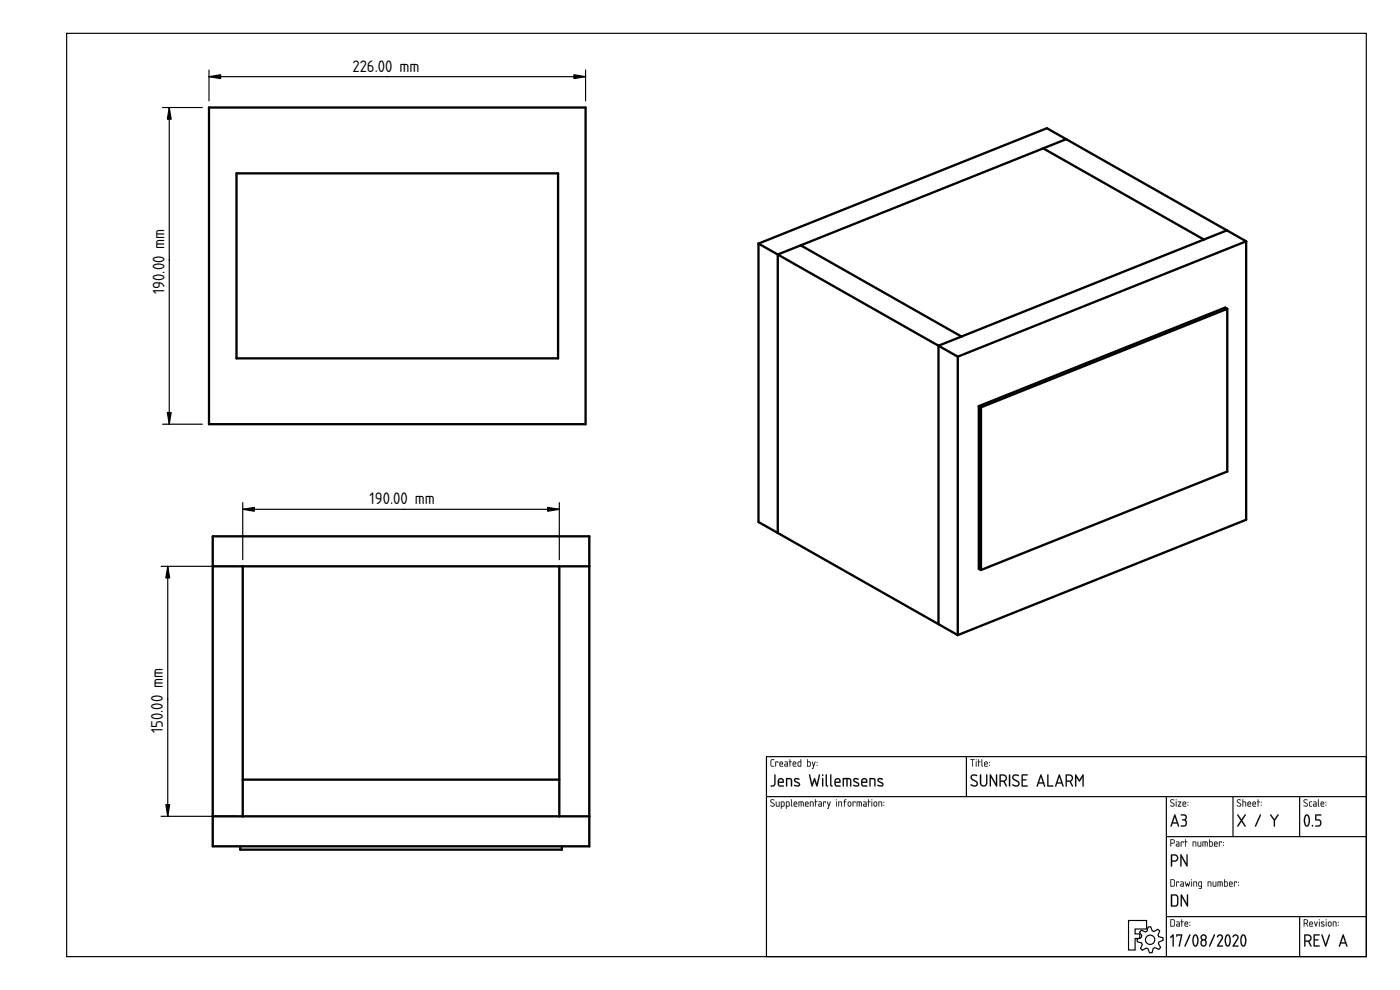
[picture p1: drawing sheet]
<svg xmlns="http://www.w3.org/2000/svg" width="420mm" height="297mm" viewBox="0 0 420 297" stroke-linecap="round" stroke-linejoin="round" font-family="sans-serif">
<defs><g id="words">
<g font-size="4.7">
<text x="105.8" y="21.6">226.00 mm</text>
<text x="49.3" y="88.3" transform="rotate(-90 49.3 88.3)">190.00 mm</text>
<text x="110.9" y="151.4">190.00 mm</text>
<text x="48.9" y="220" transform="rotate(-90 48.9 220)">150.00 mm</text>
</g>
</g></defs>
<g fill="none" stroke="#000" stroke-width=".35">
<path d="M20 10h390v277h-390zM230 227h180v60h-180zM230 239h180M290 227v12M350 239v48M370 239v12M390 239v12M350 251h60M338.7 276.2h5.4v2.5h-3.4v1.5h1.4v1.4h-1.4v3.4h-2zM342.5 279.1l1.2 .5 .5-.2 .4-1.3h.7l.5 1.2 .5 .2 1.2-.7 .5 .5-.5 1.2 .2 .5 1.3 .4 .1 .7-1.3 .5-.1 .5 .6 1.2-.5 .6-1.2-.6-.5 .2-.3 1.3-.8 .1-.5-1.3-.5-.1-1.1 .6-.6-.5 .5-1.2-.2-.5-1.3-.3v-.8l1.2-.5 .2-.5-.7-1.1zM350 275h60M390 275v12"/>
<circle cx="345.2" cy="282" r="1.4"/>
</g>
<g fill="#000">
<path d="M231.4 228l.9-.2-.8 .4v1.3l.1 .3h.6l.1 .2h-.7l-.3-.3zM232.7 228.5l.9 .1-.1 .3-.1-.2h-.5l-.1 1.3zM234.2 228.8l-.1 .3h.7l-.2-.4zM234.1 228.6a.55 .55 0 0 1 .7 0 .55 .55 0 0 1 .1 .7h-.8l.1 .5 .8 .1-.7 .1a.91 .91 0 0 1-.2-1.4zM235.6 229.4l.1 .4h.5v-.5zM235.5 228.5h.7l.3 .4-.1 1.1h-.6a.44 .44 0 0 1-.4-.4 .44 .44 0 0 1 .4-.5h.4v-.3zM237 227.8l.2 .1v.6l.4 .1-.4 .1-.1 1.3-.1-1.3-.3-.1 .3-.1zM238.2 228.8l-.1 .3h.7l-.2-.4zM238.1 228.6a.55 .55 0 0 1 .7 0 .55 .55 0 0 1 .1 .7h-.8l.1 .5 .8 .1-.7 .1a.91 .91 0 0 1-.2-1.4zM239.7 228.7l-.1 .1a.63 .63 0 0 0 0 .7 .63 .63 0 0 0 .7 .3v-1.1zM239.5 228.6l.8-.1v-.6l.1-.1v2.2h-.8l-.2-.2zM242.4 228.7v1.1h.6l.1-1zM242.2 227.8l.2 .1v.6h.7l.2 .3v.8l-.3 .4-.8-.1zM243.7 228.5l.5 1.1 .3-1h.2l-.7 2.1-.4-.1 .5-.7zM245.1 229.5l.2 .2zM245.1 228.6l.2 .3z"/>
<path d="M231.4 227.9l.9-.1v.2l-.8 .2v1.3l.1 .2 .7 .1v.2h-.7l-.3-.3zM231.4 228l-.1 1.7 .3 .3h.7l-.7-.2-.2-.3 .1-1.3 .8-.4zM232.7 228.5l.9 .1-.1 .3-.1-.2h-.5l-.1 1.3zM232.7 228.5l.1 1.5 .1-1.3h.5l.1 .2 .1-.3zM234.2 228.8l-.1 .3h.7l-.2-.4zM234.2 228.8a.36 .36 0 0 1 .4-.1 .36 .36 0 0 1 .2 .5h-.7zM234.1 228.6a.56 .56 0 0 1 .8 0 .56 .56 0 0 1 0 .8l-.8-.1 .1 .4 .8 .2-.7 .1a.92 .92 0 0 1-.2-1.4zM234.1 228.6l-.2 .4 .1 .9 1 .1-.8-.2-.1-.3v-.2h.9l-.1-.6-.4-.2zM235.6 229.4l.1 .4h.5v-.5zM235.6 229.4l.7-.1v.5h-.7zM235.5 228.5h.7l.3 .4-.1 1.1h-.6a.46 .46 0 0 1-.5-.4 .46 .46 0 0 1 .5-.5h.4v-.3l-.7-.1zM235.5 228.5l.7 .3 .1 .4h-.5a.43 .43 0 0 0-.4 .4 .43 .43 0 0 0 .4 .4h.6v-1.1l-.2-.4zM237 227.8l.2 .1v.6l.4 .1-.4 .1-.1 1.3-.1-1.3-.3-.1 .3-.1zM237 227.8v.7l-.2 .1 .2 .1 .1 1.3 .1-1.3 .4-.1-.4-.1zM238.2 228.8l-.1 .3h.7l-.2-.4zM238.2 228.8a.36 .36 0 0 1 .4-.1 .36 .36 0 0 1 .2 .5h-.7zM238.1 228.6a.56 .56 0 0 1 .7 0 .56 .56 0 0 1 .1 .8l-.8-.1 .1 .4 .8 .2-.7 .1a.92 .92 0 0 1-.2-1.4zM238.1 228.6l-.2 .4 .1 .9 .9 .1-.7-.2-.1-.3v-.2h.8l-.1-.6-.4-.2zM239.7 228.7l-.1 .1a.61 .61 0 0 0 0 .7 .61 .61 0 0 0 .7 .3v-1.1zM239.7 228.7h.6v1.1h-.4a.65 .65 0 0 1-.2-1.1zM239.5 228.6l.8-.1-.1-.6 .2-.1v2.2l-.9-.1zM239.5 228.6l-.1 1.1 .3 .3h.7v-2.2l-.1 .7zM242.4 228.7v1.1l.6-.1a.7 .7 0 0 0-.1-1zM242.4 228.7h.5a.73 .73 0 0 1 .2 1l-.7 .1zM242.2 227.8l.2 .1v.6h.7l.2 .2v1.1l-.3 .2-.8-.1zM242.2 227.8v2.1l.8 .1 .3-.4v-.8l-.2-.3h-.7zM243.7 228.5l.2 .1 .3 1 .3-1h.3l-.8 2.1-.4-.1 .3-.1 .2-.6zM243.7 228.5l.4 1.4-.2 .6-.2 .1 .3 .1 .7-2.1h-.2l-.3 1zM245.1 229.5h.2v.3l-.2-.1zM245.1 229.5l.2 .2zM245.1 228.6h.2v.3h-.2zM245.1 228.6l.2 .2z"/>
<path d="M232.4 232.4l.4 .1v2.6a.92 .92 0 0 1-.6 .9 .92 .92 0 0 1-1-.2l1.1-.5zM232.4 232.4v2.9l-.3 .3-.8 .2a.89 .89 0 0 0 1.4-.7v-2.6zM233.9 234l-.1 .6h1.1l-.3-.7zM233.9 234a.59 .59 0 0 1 .7-.2 .59 .59 0 0 1 .3 .8h-1.1zM233.7 233.6a.94 .94 0 0 1 1.3 .1 .94 .94 0 0 1 .1 1.2h-1.3l.2 .7h1l.3 .2-.3 .3h-.9a.92 .92 0 0 1-.7-1.3v-.7zM233.7 233.7l-.3 .6 .2 1.5 .5 .2h1.1v-.3l-1.3-.1-.2-.4v-.3l1.5-.1-.2-1.1-.7-.2zM235.9 233.5l1.3-.1 .5 .7v1.7l-.2 .2-.2-.2v-1.8l-1.1-.2 .1 2-.2 .2a3.7 3.7 0 0 1-.2-2.5zM235.9 233.5v2.4l.3-.1v-2h.8l.4 .2 .1 2 .2-.9a1.11 1.11 0 0 0-.7-1.6zM238.4 233.6a1.2 1.2 0 0 1 1.6 .2l-.3 .2a.55 .55 0 0 0-.6-.2 .55 .55 0 0 0-.4 .4l1 .6a.68 .68 0 0 1 .4 .8 .68 .68 0 0 1-.9 .4l-.9-.3 .1-.2 1.2 .1 .1-.2-1.3-.9-.1-.4zM238.5 233.6l-.2 .5 .2 .4 1.3 .9a1.28 1.28 0 0 1-1.5 .1l.1 .3 1.4 .1a.61 .61 0 0 0 .3-.6 .61 .61 0 0 0-.4-.5l-1-.5a.53 .53 0 0 1 .3-.6 .53 .53 0 0 1 .6 .2h.3l-.1-.3-.9-.1zM242.8 232.4l.4 .1 .5 2.7 .8-1.8 .7 1.8 .5-2.7 .4-.1-.8 3.6-.3-.1-.6-1.7-.5 1.7-.3 .1zM242.8 232.4l.7 3.5h.4l.5-1.8 .6 1.8 .3 .1 .7-3.6-.2 .1-.6 2.8-.7-1.8-.8 1.8-.6-2.8zM246.7 233.5l.4 .1v2.2l-.2 .2-.2-.2zM246.8 233.5l.1 2.5 .1-2.4zM246.7 232.6a.26 .26 0 0 1 .5 0 .26 .26 0 0 1-.5 0zM246.8 232.4v.4h.2v-.4zM247.8 232.4l.4 .1v2.9l.3 .3a.39 .39 0 0 1-.5 .3 .39 .39 0 0 1-.2-.5zM247.9 232.4l-.1 3.1 .2 .4 .3 .1 .2-.2-.4-.4v-2.9zM249.2 232.4l.3 .1v2.9l.3 .3a.39 .39 0 0 1-.5 .3 .39 .39 0 0 1-.2-.5zM249.2 232.4v3.1l.1 .4 .4 .1 .1-.2-.3-.4v-2.9zM250.9 234l-.1 .6h1.1l-.2-.7zM250.9 234a.59 .59 0 0 1 .8-.2 .59 .59 0 0 1 .2 .8h-1.1zM250.7 233.6a.94 .94 0 0 1 1.3 .1 .94 .94 0 0 1 .1 1.2h-1.3l.2 .7h1.1l.2 .2-.2 .3h-.9a.92 .92 0 0 1-.8-1.3v-.7zM250.8 233.7l-.3 .6 .1 1.5 .6 .2h1v-.3l-1.3-.1-.1-.4v-.3l1.4-.1-.2-1.1-.6-.2zM253 233.4h1.7l.6 .2a3 3 0 0 1 .2 2.4l-.4-.2-.1-1.9-.6-.1v2l-.2 .2-.2-.2v-2h-.7v2l-.4 .2zM253 233.5v2.5l.2-.2v-2h.8v2l.2 .2 .2-2.2 .6 .1 .1 1.9 .3 .1a3 3 0 0 0-.2-2.3zM256.2 233.6a1.2 1.2 0 0 1 1.5 .2l-.2 .2a.55 .55 0 0 0-.6-.2 .55 .55 0 0 0-.4 .4l1 .6a.68 .68 0 0 1 .4 .8 .68 .68 0 0 1-.9 .4l-1-.3 .2-.2 1.2 .1 .1-.2-1.3-.9-.2-.4zM256.2 233.6l-.1 .5 .1 .4 1.4 .9a1.28 1.28 0 0 1-1.5 .1l.1 .3 1.4 .1a.61 .61 0 0 0 .3-.6 .61 .61 0 0 0-.4-.5l-1.1-.5a.53 .53 0 0 1 .4-.6 .53 .53 0 0 1 .6 .2h.2v-.3l-.9-.1zM258.9 234l-.1 .6h1.1l-.2-.7zM258.9 234a.59 .59 0 0 1 .8-.2 .59 .59 0 0 1 .2 .8h-1.1zM258.8 233.6a.94 .94 0 0 1 1.2 .1 .94 .94 0 0 1 .1 1.2h-1.3l.2 .7h1.1l.2 .2-.2 .3h-.9a.92 .92 0 0 1-.8-1.3l.1-.7zM258.8 233.7l-.3 .6 .2 1.5 .5 .2h1v-.3l-1.2-.1-.2-.4v-.3l1.4-.1-.1-1.1-.7-.2zM261 233.5l1.2-.1 .6 .7v1.7l-.2 .2-.2-.2v-1.8l-1.1-.2v2l-.2 .2a3.7 3.7 0 0 1-.1-2.5zM261 233.5v2.4l.2-.1v-2h.9l.3 .2 .2 2 .1-.9a1.11 1.11 0 0 0-.7-1.6zM263.5 233.6a1.2 1.2 0 0 1 1.5 .2l-.3 .2a.55 .55 0 0 0-.5-.2 .55 .55 0 0 0-.5 .4l1.1 .6a.68 .68 0 0 1 .3 .8 .68 .68 0 0 1-.8 .4l-1-.3 .2-.2 1.2 .1 .1-.2-1.3-.9-.2-.4zM263.5 233.6l-.2 .5 .2 .4 1.3 .9a1.28 1.28 0 0 1-1.4 .1l.1 .3 1.4 .1a.61 .61 0 0 0 .2-.6 .61 .61 0 0 0-.4-.5l-1-.5a.53 .53 0 0 1 .4-.6 .53 .53 0 0 1 .6 .2h.2v-.3l-.9-.1z"/>
<path d="M232.4 232.4l.3 .1v2.6a.91 .91 0 0 1-.5 .8 .91 .91 0 0 1-.9-.1l1-.5zM233.9 234l-.1 .6h1.1a.58 .58 0 0 0-.3-.7 .58 .58 0 0 0-.7 .1zM233.7 233.7a.92 .92 0 0 1 1.3 0 .92 .92 0 0 1 .1 1.2h-1.3l.1 .7 1.4 .2-1.2 .2a.89 .89 0 0 1-.7-1.2v-.7zM235.9 233.5a1.44 1.44 0 0 1 1.8 .5v1.8l-.2 .2-.1-.2-.1-1.8-.3-.2h-.8v2l-.1 .2-.2-.2zM238.5 233.6a.97 .97 0 0 1 1.4 .3l-.1 .1a.82 .82 0 0 0-1.2 .1l1.1 .7a.71 .71 0 0 1 .3 1 .71 .71 0 0 1-1 .2l-.7-.2 .2-.3a.65 .65 0 0 0 .7 .2 .65 .65 0 0 0 .5-.5l-1.2-.7-.2-.4zM242.8 232.4l.3 .1 .6 2.7 .8-1.8 .7 1.8 .6-2.7 .3-.1-.8 3.6-.3-.1-.6-1.7-.5 1.7-.3 .1zM246.8 233.5l.3 .1v2.2l-.2 .2-.2-.2zM246.7 232.6a.25 .25 0 0 1 .5 0 .25 .25 0 0 1-.5 0zM247.9 232.4l.3 .1v2.9l.3 .3a.37 .37 0 0 1-.5 .3 .37 .37 0 0 1-.2-.5zM249.2 232.4l.3 .1v2.9l.3 .3a.37 .37 0 0 1-.5 .3 .37 .37 0 0 1-.2-.5zM250.9 234l-.1 .6h1.1a.58 .58 0 0 0-.3-.7 .58 .58 0 0 0-.7 .1zM250.7 233.7a.92 .92 0 0 1 1.3 0 .92 .92 0 0 1 .1 1.2h-1.3l.2 .7 1.3 .2-1.1 .2a.89 .89 0 0 1-.8-1.2l.1-.7zM253 233.5l.1-.1a2.46 2.46 0 0 1 2.3 .4v2.2l-.3-.2-.1-1.9-.6-.1v2l-.2 .2-.2-.2v-2h-.7v2l-.2 .2-.2-.2zM256.2 233.6a.97 .97 0 0 1 1.5 .3l-.2 .1a.82 .82 0 0 0-1.1 .1l1.1 .7a.71 .71 0 0 1 .2 1 .71 .71 0 0 1-1 .2l-.6-.2 .2-.3a.65 .65 0 0 0 .7 .2 .65 .65 0 0 0 .5-.5l-1.3-.7-.2-.4zM258.9 234l-.1 .6h1.1a.58 .58 0 0 0-.2-.7 .58 .58 0 0 0-.8 .1zM258.8 233.7a.92 .92 0 0 1 1.2 0 .92 .92 0 0 1 .1 1.2h-1.3l.2 .7 1.3 .2-1.1 .2a.89 .89 0 0 1-.8-1.2l.1-.7zM261 233.5a1.44 1.44 0 0 1 1.7 .5l.1 1.8-.2 .2-.2-.2v-1.8l-.3-.2h-.8v2l-.2 .2-.2-.2zM263.5 233.6a.97 .97 0 0 1 1.4 .3l-.1 .1a.82 .82 0 0 0-1.1 .1l1.1 .7a.71 .71 0 0 1 .2 1 .71 .71 0 0 1-1 .2l-.6-.2 .2-.3a.65 .65 0 0 0 .7 .2 .65 .65 0 0 0 .4-.5l-1.2-.7-.2-.4z"/>
<path d="M291.2 227.8l1.3 .1-.6 .1-.1 2-.1-2h-.5zM291.2 227.8l.5 .2 .1 2 .1-2 .6-.1zM292.9 228.5l.2 .1-.1 1.4zM292.9 228.5l.1 1.5 .1-1.4zM292.8 228a.2 .2 0 0 1 .4 0 .2 .2 0 0 1-.4 0zM292.9 227.8l.1 .3zM293.6 227.8l.2 .1v.6l.5 .1-.5 .1-.1 1.3-.1-1.3-.2-.1 .2-.1zM293.6 227.8v.7l-.2 .1 .2 .1 .1 1.3 .1-1.3 .5-.1-.5-.1zM294.6 227.8l.2 .1 .1 2.1-.4-.3zM294.6 227.8v1.9l.3 .3zM295.6 228.8v.3h.6l-.2-.4zM295.6 228.8a.36 .36 0 0 1 .5-.1 .36 .36 0 0 1 .1 .5h-.7zM295.5 228.6a.56 .56 0 0 1 .8 0 .56 .56 0 0 1 0 .8l-.8-.1 .1 .4 .9 .2-.7 .1a.92 .92 0 0 1-.3-1.4zM295.5 228.6l-.2 .4 .2 .9 .9 .1-.8-.2-.1-.3v-.2h.9l-.1-.6-.4-.2zM296.9 229.5h.2v.3l-.2-.1zM296.9 229.5l.1 .2zM296.9 228.6h.2v.3h-.2zM296.9 228.6l.1 .2z"/>
<path d="M291.2 227.8l1.3 .1-.6 .1-.1 2-.1-2h-.5zM292.9 228.5l.2 .1-.1 1.4zM292.9 228a.14 .14 0 0 1 .2 0 .14 .14 0 0 1-.2 0zM293.6 227.8l.2 .1v.6l.5 .1-.5 .1-.1 1.3-.1-1.3-.2-.1 .2-.1zM294.6 227.8l.2 .1 .1 2.1-.3-.3zM295.6 228.8v.3h.6l-.2-.4zM295.5 228.6a.55 .55 0 0 1 .8 0 .55 .55 0 0 1 0 .7h-.8l.2 .5 .7 .1-.6 .1a.91 .91 0 0 1-.3-1.4zM296.9 229.5l.1 .2zM296.9 228.6l.1 .3z"/>
<path d="M291.5 232.6a1.42 1.42 0 0 1 1.8 .1l-.3 .2a.71 .71 0 0 0-.9-.2 .71 .71 0 0 0-.3 .9l1.1 .6a.93 .93 0 0 1 .3 1.6 1.25 1.25 0 0 1-1.9-.5l1.4 .3 .4-.5-.2-.4-1.5-.9-.1-.5zM291.6 232.6a.91 .91 0 0 0 .2 1.5l1 .5a.64 .64 0 0 1 .2 .9 .64 .64 0 0 1-1 .1l-.5-.3-.1 .4a1.09 1.09 0 0 0 1.4 .3 1.09 1.09 0 0 0 .5-1.4l-1.5-.9-.2-.4 .4-.6 1.1 .1 .1-.2-1-.2zM294.1 232.4l.4 .1v2.4l.2 .6a.75 .75 0 0 0 1.2-.4v-2.6l.2-.2 .2 .2v2.4l-.3 .8a1.11 1.11 0 0 1-1.2 .3 1.11 1.11 0 0 1-.7-1.1zM294.2 232.4l-.1 2.5 .4 .8a1.11 1.11 0 0 0 1.2 .2 1.11 1.11 0 0 0 .6-1l-.2-2.5-.2 2.7-.2 .3a.75 .75 0 0 1-.8 .2 .75 .75 0 0 1-.5-.7v-2.4zM297.1 232.4h.3l1.5 2.8v-2.7l.3-.1v3.6l-.3-.1-1.5-2.7v2.6l-.3 .2zM297.1 232.4v3.5l.3-.1v-2.7l1.5 2.8h.3v-3.5l-.3 .1v2.7l-1.5-2.8zM300.3 232.7v1.5l1.3-.2a.74 .74 0 0 0 .2-.8 .74 .74 0 0 0-.7-.5zM300.3 232.7h1l.3 .2a.8 .8 0 0 1 .1 1.1 .8 .8 0 0 1-1 .2h-.4zM300 232.4l.2-.1a1.67 1.67 0 0 1 1.9 .6 1.12 1.12 0 0 1-.6 1.6l.7 1.5-.4-.1-.6-1.3h-.9l.1 1.2-.4 .2zM300 232.4l.1 3.6 .2-1.5h.9l.7 1.4 .2 .1-.6-1.6 .6-.4 .1-.6-.3-.6a1.71 1.71 0 0 0-1.9-.4zM302.8 232.4l.4 .2v3.2l-.2 .3-.2-.3zM302.9 232.4l-.1 3.4 .2 .2 .1-.2v-3.2zM304 232.6a1.42 1.42 0 0 1 1.8 .1l-.3 .2a.71 .71 0 0 0-.9-.2 .71 .71 0 0 0-.3 .9l1.1 .6a.93 .93 0 0 1 .3 1.6 1.25 1.25 0 0 1-1.9-.5l1.4 .3 .4-.5-.2-.4-1.5-.9-.1-.5zM304.1 232.6a.91 .91 0 0 0 .2 1.5l1 .5a.64 .64 0 0 1 .2 .9 .64 .64 0 0 1-1 .1l-.5-.3-.1 .4a1.09 1.09 0 0 0 1.4 .3 1.09 1.09 0 0 0 .5-1.4l-1.5-.9-.2-.4 .4-.6 1.1 .1 .1-.2-1-.2zM306.6 232.4h1.8l-.2 .3h-1.3v1.1h1l.2 .2-.2 .2h-1v1.5l1.3-.1 .2 .4h-1.8zM306.7 232.4v3.6h1.7l-.2-.3h-1.3v-1.6l1.1-.1-1.1-.2v-1.1h1.3l.2-.3zM312.3 232.4l.3 .1 1.1 3.2-.2 .4-.4-1h-1.4l-.3 .9-.3-.1zM312.3 232.4l-1.2 3.5h.4l.2-.8h1.4l.4 .9 .1-.2-1.1-3.3zM312.4 233.1l-.6 1.6h1.2zM312.4 233l.6 1.8h-1.2zM314.3 232.4l.4 .1-.1 3.2 1.3-.1 .2 .4h-1.8zM314.3 232.4v3.6h1.8l-.2-.3h-1.3v-3.2zM317.8 232.4l.3 .1 1.1 3.2-.2 .4-.4-1h-1.4l-.3 .9-.3-.1zM317.8 232.4l-1.2 3.5h.4l.2-.8h1.4l.4 .9 .2-.2-1.1-3.3zM317.9 233.1l-.5 1.6h1.1zM317.9 233l.6 1.8h-1.2zM320.2 232.7v1.5l1.3-.2a.74 .74 0 0 0 .1-.8 .74 .74 0 0 0-.6-.5zM320.2 232.7h1l.3 .2a.8 .8 0 0 1 0 1.1 .8 .8 0 0 1-1 .2h-.3zM319.8 232.4l.2-.1a1.67 1.67 0 0 1 1.9 .6 1.12 1.12 0 0 1-.5 1.6l.6 1.5-.3-.1-.7-1.3h-.8v1.2l-.4 .2zM319.9 232.4l.1 3.6 .1-1.5h.9l.7 1.4 .3 .1-.7-1.6 .6-.4 .1-.6-.2-.6a1.71 1.71 0 0 0-1.9-.4zM322.7 232.4h.3l.9 1.6 1-1.6h.3v3.6l-.4-.2v-2.6l-.9 1.4-.9-1.4v2.6l-.3 .2zM322.7 232.4v3.6l.3-.2v-2.7l.9 1.4 1-1.4v2.7l.3 .1v-3.5h-.3l-1 1.7-.9-1.7z"/>
<path d="M291.5 232.6a1.41 1.41 0 0 1 1.8 .1l-.3 .2a.73 .73 0 0 0-.9-.2 .73 .73 0 0 0-.3 .9l1.1 .6a1.02 1.02 0 0 1 .3 1.6 1.02 1.02 0 0 1-1.5 0l-.4-.2 .2-.3a.88 .88 0 0 0 .9 .4 .88 .88 0 0 0 .7-.8l-1.7-1.2-.1-.4zM294.1 232.4l.4 .1v2.4a.75 .75 0 0 0 .7 .8 .75 .75 0 0 0 .7-.8v-2.4l.2-.2 .2 .2v2.4a1.11 1.11 0 0 1-1.1 1.1 1.11 1.11 0 0 1-1.1-1.1zM297.1 232.4h.3l1.5 2.8v-2.7l.3-.1v3.6l-.3-.1-1.5-2.7v2.6l-.3 .2zM300.3 232.7v1.5a.96 .96 0 0 0 1.1-.1 .96 .96 0 0 0 .3-1l-.4-.4zM300 232.4h.2a1.71 1.71 0 0 1 1.7 .4 1.12 1.12 0 0 1-.4 1.7l.6 1.5-.3-.1-.6-1.3h-.9v1.2l-.3 .2zM302.8 232.4l.4 .2v3.2l-.2 .2-.2-.2zM304 232.6a1.41 1.41 0 0 1 1.8 .1l-.3 .2a.73 .73 0 0 0-.9-.2 .73 .73 0 0 0-.3 .9l1.1 .6a1.02 1.02 0 0 1 .3 1.6 1.02 1.02 0 0 1-1.5 0l-.4-.2 .2-.3a.88 .88 0 0 0 .9 .4 .88 .88 0 0 0 .7-.8l-1.7-1.2-.1-.4zM306.6 232.4h1.8l-.2 .3h-1.3v1.1l1.2 .2-1.2 .2v1.5h1.3l.2 .3h-1.8zM312.3 232.4l.3 .1 1.1 3.3-.2 .2-.4-.9h-1.4l-.3 .9-.3-.1zM312.4 233.1l-.6 1.6h1.2zM314.3 232.4l.3 .1v3.2h1.3l.2 .3h-1.8zM317.8 232.4l.3 .1 1.1 3.3-.2 .2-.4-.9h-1.4l-.3 .9-.3-.1zM317.9 233.1l-.5 1.6h1.1zM320.2 232.7v1.5a.96 .96 0 0 0 1.1-.1 .96 .96 0 0 0 .3-1l-.5-.4zM319.9 232.4h.1a1.71 1.71 0 0 1 1.8 .4 1.12 1.12 0 0 1-.4 1.7l.6 1.5-.3-.1-.7-1.3h-.8v1.2l-.3 .2zM322.7 232.4h.3l.9 1.6 1-1.6h.3v3.6l-.3-.2v-2.6l-1 1.4-.9-1.4v2.6l-.3 .2z"/>
<path d="M231.3 240l.8-.2 .3 .2-.1 .1a.48 .48 0 0 0-.6-.1 .48 .48 0 0 0-.2 .5l1 .8-.2 .6a.59 .59 0 0 1-.6 .2 .59 .59 0 0 1-.4-.5l.7 .2 .3-.3-1.1-.9zM231.3 240l-.1 .6 .9 .5a.37 .37 0 0 1 .2 .6 .37 .37 0 0 1-.6 .1l-.4-.2v.2a.64 .64 0 0 0 1 .2 .64 .64 0 0 0-.2-1l-.7-.4v-.3l.9-.3-.6-.2zM232.9 240.5l.2 .1v1.1l.6 .1v-1.2l.2-.1v1.5l-1-.1zM232.9 240.5l.1 1.4 .9 .1v-1.5l-.2 .1v1.2h-.4l-.3-.1zM234.6 240.7v1.1h.5l.1-1zM234.5 240.7l.7 .1-.1 1h-.6zM234.4 240.5h.8l.3 .4-.1 1-.8 .1-.2 .7zM234.4 240.5v2.1l.1-.6h.5a.81 .81 0 0 0 .4-1.1 .81 .81 0 0 0-1-.4zM236.1 240.7v1.1h.5l.1-1zM236.1 240.7l.7 .1-.2 1h-.5zM235.9 240.5h.8l.3 .4-.1 1-.8 .1-.1 .7zM235.9 240.5v2.1l.2-.6h.5a.81 .81 0 0 0 .4-1.1 .81 .81 0 0 0-1.1-.4zM237.4 239.8l.2 .1 .1 2.1-.3-.3zM237.4 239.9v1.8l.3 .3zM238.5 240.8l-.1 .3h.7l-.2-.4zM238.4 240.8a.36 .36 0 0 1 .5-.1 .36 .36 0 0 1 .2 .5h-.7zM238.3 240.6h.1a.56 .56 0 0 1 .7 0 .56 .56 0 0 1 .1 .8l-.8-.1v.4l.9 .2-.7 .1a.92 .92 0 0 1-.3-1.4zM238.4 240.6l-.2 .4 .1 .9 .9 .1-.7-.2-.1-.3v-.2h.8l-.1-.6-.4-.2zM239.7 240.5l1.4 .1 .1 1.4-.2-.1-.1-1.1-.4-.1-.1 1.3-.1-1.3h-.4v1.2l-.2 .1zM239.7 240.5v1.5l.1-1.3h.5l.1 1.3 .1-1.3h.4l.1 1.3 .2-.1a.93 .93 0 0 0 0-1 .93 .93 0 0 0-1-.4zM241.9 240.8l-.1 .3h.7l-.2-.4zM241.9 240.8a.36 .36 0 0 1 .4-.1 .36 .36 0 0 1 .2 .5h-.7zM241.8 240.6a.56 .56 0 0 1 .7 0 .56 .56 0 0 1 .1 .8l-.8-.1 .1 .4 .8 .2-.7 .1a.92 .92 0 0 1-.2-1.4zM241.8 240.6l-.2 .4 .1 .9 .9 .1-.7-.2-.1-.3v-.2h.8l-.1-.6-.4-.2zM243.1 240.5l1 .1v1.4l-.2-.1v-1.1l-.6-.1v1.2l-.2 .1zM243.1 240.5v1.5l.2-1.3 .6 .1 .2 1.2v-.7a.7 .7 0 0 0-.2-.8 .7 .7 0 0 0-.8 0zM244.7 239.8l.2 .1v.6l.4 .1-.4 .1-.1 1.3-.1-1.3-.3-.1 .3-.1zM244.7 239.8v.7l-.2 .1 .2 .1 .1 1.3 .1-1.3 .4-.1-.4-.1zM245.8 241.4l.1 .4h.5v-.4zM245.8 241.4l.6-.1v.5h-.6zM245.7 240.5h.7l.3 .4-.1 1.1h-.6a.46 .46 0 0 1-.5-.4 .46 .46 0 0 1 .5-.5h.4v-.3l-.7-.1zM245.7 240.5l.7 .3v.4h-.4a.43 .43 0 0 0-.4 .4 .43 .43 0 0 0 .4 .4h.6v-1.1l-.2-.4zM247 240.5l.9 .1-.1 .3-.1-.2h-.5l-.1 1.3zM247.1 240.5v1.5l.1-1.3h.5l.1 .2 .1-.3zM248.2 240.5l.2 .1 .3 1 .4-1h.2l-.8 2.1-.3-.1 .3-.1 .1-.6zM248.2 240.5l.4 1.4-.1 .6-.3 .1 .3 .1 .8-2.1h-.2l-.4 1zM251 240.5l.2 .1-.1 1.4zM251 240.5l.1 1.5 .1-1.4zM251 240a.15 .15 0 0 1 .3 0 .15 .15 0 0 1-.3 0zM251 239.8l.2 .3zM251.6 240.5l1 .1 .1 1.4-.2-.1-.1-1.1-.6-.1v1.2l-.2 .1zM251.6 240.5v1.5l.2-1.3 .7 .1 .1 1.2 .1-.7a.7 .7 0 0 0-.2-.8 .7 .7 0 0 0-.9 0zM253.4 239.9l.6-.1-.5 .7 .5 .1-.5 .1-.1 1.3-.1-1.3-.2-.1 .2-.1zM253.5 239.9l-.2 .6-.2 .1 .2 .1 .1 1.3 .1-1.3 .5-.1-.5-.1 .1-.3 .3-.4zM254.7 240.8v.8l.4 .1 .1-.8zM254.7 240.8h.5l.1 .6a.36 .36 0 0 1-.3 .4 .36 .36 0 0 1-.4-.3zM254.6 240.6a.55 .55 0 0 1 .6-.1 .55 .55 0 0 1 .3 .5l-.1 .8-.7 .2-.3-.5zM254.3 241.2a.68 .68 0 0 0 1.3 0 .68 .68 0 0 0-1.3 0zM255.9 240.5l.9 .1-.1 .3-.2-.2h-.4l-.1 1.3zM255.9 240.5l.1 1.5 .1-1.3h.5l.1 .2v-.3zM257.1 240.5l1.4 .1 .1 1.4-.2-.1v-1.1l-.4-.1-.1 1.3-.1-1.3h-.5v1.2l-.2 .1zM257.1 240.5v1.5l.2-1.3h.5l.1 1.3 .1-1.3h.4l.1 1.3 .1-.1a.93 .93 0 0 0 0-1 .93 .93 0 0 0-1-.4zM259.3 241.4v.4h.6v-.4zM259.2 241.4l.7-.1v.5h-.6zM259.1 240.5h.7l.3 .4v1.1h-.7a.46 .46 0 0 1-.4-.4 .46 .46 0 0 1 .4-.5h.5l-.1-.3-.7-.1zM259.1 240.5l.8 .3v.4h-.5a.43 .43 0 0 0-.4 .4 .43 .43 0 0 0 .4 .4h.6l.1-1.1-.3-.4zM260.6 239.8l.2 .1v.6l.5 .1-.5 .1-.1 1.3-.1-1.3-.2-.1 .2-.1zM260.6 239.8v.7l-.2 .1 .2 .1 .1 1.3 .1-1.3 .4-.1-.4-.1zM261.6 240.5l.2 .1-.2 1.4zM261.6 240.5v1.5l.1-1.4zM261.5 240a.15 .15 0 0 1 .3 0 .15 .15 0 0 1-.3 0zM261.6 239.8l.1 .3zM262.5 240.8l-.1 .8 .5 .1 .1-.8zM262.5 240.8h.5l.1 .6a.36 .36 0 0 1-.4 .4 .36 .36 0 0 1-.3-.3zM262.4 240.6l.5-.1 .3 .3 .1 .8-.4 .4h-.4l-.3-.4zM262 241.2a.7 .7 0 0 0 1.4 0 .7 .7 0 0 0-1.4 0zM263.7 240.5l.9 .1 .1 1.4-.2-.1v-1.1l-.7-.1 .1 1.2-.2 .1zM263.7 240.5v1.5l.1-1.3 .7 .1 .1 1.2 .1-.7a.7 .7 0 0 0-.2-.8 .7 .7 0 0 0-.8 0zM265.2 241.5h.2v.3h-.2zM265.2 241.5l.1 .2zM265.2 240.6h.2v.3h-.2zM265.2 240.6l.1 .2z"/>
<path d="M231.3 240a.53 .53 0 0 1 .6-.3 .53 .53 0 0 1 .4 .4 .49 .49 0 0 0-.6-.1 .49 .49 0 0 0-.3 .5l.7 .5a.59 .59 0 0 1 .1 .9 .59 .59 0 0 1-.9-.3 .44 .44 0 0 0 .7 .2 .44 .44 0 0 0 .1-.7l-.9-.5zM232.9 240.5l.1 .1 .1 1.1 .2 .1h.4v-1.2l.2-.1v1.5l-1-.1zM234.6 240.7v1.1h.5l.1-1zM234.4 240.5a.8 .8 0 0 1 1.1 .6 .8 .8 0 0 1-.9 .9l-.2 .7zM236.1 240.7v1.1h.5l.1-1zM235.9 240.5a.8 .8 0 0 1 1.1 .6 .8 .8 0 0 1-.9 .9l-.1 .7zM237.4 239.8l.2 .1 .1 2.1-.3-.3zM238.5 240.8l-.1 .3h.7l-.2-.4zM238.4 240.6a.55 .55 0 0 1 .7 0 .55 .55 0 0 1 .1 .7h-.8l.1 .5 .8 .1-.7 .1a.91 .91 0 0 1-.2-1.4zM239.7 240.5h1a1.06 1.06 0 0 1 .4 1.5l-.1-1.2-.3-.1h-.2l-.1 1.3-.1-1.3h-.4v1.2l-.2 .1zM241.9 240.8l-.1 .3h.7l-.2-.4zM241.8 240.6a.55 .55 0 0 1 .7 0 .55 .55 0 0 1 .1 .7h-.8l.1 .5 .8 .1-.7 .1a.91 .91 0 0 1-.2-1.4zM243.1 240.5a.71 .71 0 0 1 .8 0 .71 .71 0 0 1 .3 .8l-.1 .7-.2-1.2-.6-.1v1.2l-.2 .1zM244.7 239.8l.2 .1v.6l.4 .1-.4 .1-.1 1.3-.1-1.3-.3-.1 .3-.1zM245.8 241.4l.1 .4h.5v-.4zM245.7 240.5h.7l.2 .4v1.1h-.6a.44 .44 0 0 1-.5-.4 .44 .44 0 0 1 .5-.5h.4v-.3zM247.1 240.5l.8 .1-.1 .3-.1-.2h-.5l-.1 1.3zM248.2 240.5l.5 1.1 .4-1h.2l-.8 2.1-.3-.1 .4-.7zM251 240.5l.2 .1-.1 1.4zM251 240a.15 .15 0 0 1 .3 0 .15 .15 0 0 1-.3 0zM251.6 240.5a.71 .71 0 0 1 .9 0 .71 .71 0 0 1 .2 .8l-.1 .7-.1-1.2-.7-.1v1.2l-.2 .1zM253.5 239.9l.5-.1-.4 .4-.1 .3 .5 .1-.5 .1-.1 1.3-.1-1.3-.2-.1zM254.7 240.8l-.1 .7a.34 .34 0 0 0 .4 .3 .34 .34 0 0 0 .3-.4l-.1-.6zM254.6 240.6l.6-.1a.93 .93 0 0 1-.1 1.5h-.4a.96 .96 0 0 1-.1-1.4zM255.9 240.5l.9 .1-.1 .3-.2-.2h-.4l-.1 1.3zM257.1 240.5h1.1a1.06 1.06 0 0 1 .3 1.5l-.1-1.2-.2-.1h-.2l-.1 1.3-.1-1.3h-.5v1.2l-.2 .1zM259.3 241.4v.4h.6v-.4zM259.1 240.5h.7l.3 .4v1.1h-.7a.44 .44 0 0 1-.4-.4 .44 .44 0 0 1 .4-.5h.5v-.3zM260.6 239.8l.2 .1v.6l.4 .1-.4 .1-.1 1.3-.1-1.3-.2-.1 .2-.1zM261.6 240.5l.2 .1-.2 1.4zM261.5 240a.15 .15 0 0 1 .3 0 .15 .15 0 0 1-.3 0zM262.5 240.8l-.1 .7a.34 .34 0 0 0 .3 .3 .34 .34 0 0 0 .4-.4l-.2-.6zM262.4 240.6l.6-.1a.93 .93 0 0 1-.1 1.5h-.4a.96 .96 0 0 1-.1-1.4zM263.7 240.5a.71 .71 0 0 1 .8 0 .71 .71 0 0 1 .2 .8l-.1 .7-.1-1.2-.7-.1v1.2l-.1 .1zM265.2 241.5l.1 .2zM265.2 240.6l.2 .3z"/>
<path d="M351.3 240l.8-.2 .3 .2-.1 .1a.48 .48 0 0 0-.6-.1 .48 .48 0 0 0-.2 .5l1 .8-.2 .6a.59 .59 0 0 1-.6 .2 .59 .59 0 0 1-.4-.5l.7 .2 .3-.3-1.1-.9zM351.4 240l-.2 .6 .9 .5a.37 .37 0 0 1 .2 .6 .37 .37 0 0 1-.6 .1l-.4-.2v.2a.64 .64 0 0 0 1 .2 .64 .64 0 0 0-.1-1l-.8-.4v-.3l1-.3-.7-.2zM352.9 240.5l.2 .1-.1 1.4zM352.9 240.5l.1 1.5 .1-1.4zM352.9 240a.15 .15 0 0 1 .3 0 .15 .15 0 0 1-.3 0zM352.9 239.8l.2 .3zM353.5 240.5h1l-.7 1.3h.6l.1 .2h-1l.7-1.3h-.6zM353.5 240.5l.8 .2-.8 1.3h1l-.1-.2h-.7l.8-1.3zM355.2 240.8l-.1 .3h.7l-.2-.4zM355.2 240.8a.36 .36 0 0 1 .4-.1 .36 .36 0 0 1 .2 .5h-.7zM355.1 240.6a.56 .56 0 0 1 .7 0 .56 .56 0 0 1 .1 .8l-.8-.1 .1 .4 .8 .2-.7 .1a.92 .92 0 0 1-.2-1.4zM355.1 240.6l-.2 .4 .1 .9 1 .1-.8-.2-.1-.3v-.2h.9l-.1-.6-.4-.2zM356.4 241.5h.2v.3h-.2zM356.4 241.5l.2 .2zM356.4 240.6h.2v.3h-.2zM356.4 240.6l.2 .2z"/>
<path d="M351.3 240a.53 .53 0 0 1 .6-.3 .53 .53 0 0 1 .4 .4 .49 .49 0 0 0-.6-.1 .49 .49 0 0 0-.2 .5l.7 .5a.59 .59 0 0 1 0 .9 .59 .59 0 0 1-.9-.3 .44 .44 0 0 0 .7 .2 .44 .44 0 0 0 .1-.7l-.9-.5zM352.9 240.5l.2 .1-.1 1.4zM352.9 240a.15 .15 0 0 1 .3 0 .15 .15 0 0 1-.3 0zM353.5 240.5h1l-.7 1.3h.6l.1 .2h-1l.7-1.3h-.6zM355.2 240.8l-.1 .3h.7l-.2-.4zM355.1 240.6a.55 .55 0 0 1 .7 0 .55 .55 0 0 1 .1 .7h-.8l.1 .5 .8 .1-.7 .1a.91 .91 0 0 1-.2-1.4zM356.4 241.5l.2 .2zM356.4 240.6l.2 .3z"/>
<path d="M351.5 252v.9h.5a.45 .45 0 0 0 .4-.5 .45 .45 0 0 0-.5-.4zM351.3 251.8h.6a.66 .66 0 0 1 .7 .7 .66 .66 0 0 1-.6 .6h-.5v.8l-.2 .1zM353.1 253.4l.1 .4h.6v-.4zM353 252.5h.7l.3 .4-.1 1.1h-.6a.44 .44 0 0 1-.4-.4 .44 .44 0 0 1 .4-.5h.5l-.1-.3zM354.4 252.5l.8 .1-.1 .3-.1-.2h-.4l-.1 1.3zM355.7 251.8l.2 .1v.6l.5 .1-.5 .1-.1 1.3-.1-1.3-.2-.1 .2-.1zM358 252.5a.71 .71 0 0 1 .8 0 .71 .71 0 0 1 .2 .8l-.1 .7-.1-1.2-.7-.1v1.2l-.1 .1zM359.4 252.5l.2 .1v1.1l.2 .1h.5v-1.2l.2-.1v1.5l-1-.1zM360.9 252.5h1.1a1.06 1.06 0 0 1 .3 1.5l-.1-1.2-.2-.1h-.2l-.1 1.3-.1-1.3h-.5v1.2l-.2 .1zM363.1 252.7v1.1h.5l.1-1zM362.9 251.8l.2 .1v.6h.6l.2 .3v.8l-.2 .4-.9-.1zM364.6 252.8l-.1 .3h.7l-.2-.4zM364.5 252.6a.55 .55 0 0 1 .8 0 .55 .55 0 0 1 0 .7h-.8l.1 .5 .8 .1-.6 .1a.91 .91 0 0 1-.3-1.4zM365.8 252.5l.9 .1-.1 .3-.1-.2h-.5l-.1 1.3zM367.1 253.5l.2 .2zM367.1 252.6l.2 .3z"/>
<path d="M351.5 252v.9h.5a.43 .43 0 0 0 .4-.5 .43 .43 0 0 0-.5-.4zM351.5 252h.4a.46 .46 0 0 1 .5 .4 .46 .46 0 0 1-.4 .5h-.5zM351.3 251.8h.8l.3 .2a.67 .67 0 0 1 .1 .7 .67 .67 0 0 1-.5 .5l-.5-.1v.8l-.2 .1zM351.3 251.9v2.1l.2-.9 1-.2a.66 .66 0 0 0-.6-1.1zM353.2 253.4v.4h.6v-.4zM353.1 253.4l.7-.1v.5h-.7zM353 252.5h.7l.3 .4v1.1h-.7a.46 .46 0 0 1-.4-.4 .46 .46 0 0 1 .4-.5h.5l-.1-.3-.7-.1zM353 252.5l.8 .3v.4h-.5a.43 .43 0 0 0-.4 .4 .43 .43 0 0 0 .4 .4h.6l.1-1.1-.3-.4zM354.4 252.5l.9 .1-.2 .3-.1-.2h-.4l-.1 1.3zM354.4 252.5l.1 1.5 .1-1.3h.4l.1 .2 .1-.3zM355.7 251.8l.2 .1v.6l.5 .1-.5 .1-.1 1.3-.1-1.3-.2-.1 .2-.1zM355.7 251.9v.6l-.2 .1 .2 .1 .1 1.3 .1-1.3 .4-.1-.4-.1zM357.9 252.5l1 .1 .1 1.4-.2-.1-.1-1.1-.6-.1v1.2l-.2 .1zM358 252.5v1.5l.1-1.3 .7 .1 .1 1.2 .1-.7a.7 .7 0 0 0-.2-.8 .7 .7 0 0 0-.8 0zM359.4 252.5l.2 .1v1.1l.7 .1v-1.2l.2-.1v1.5l-1-.1zM359.4 252.5l.1 1.4 1 .1v-1.5l-.2 .1v1.2h-.5l-.2-.1zM360.9 252.5l1.4 .1 .1 1.4-.2-.1-.1-1.1-.3-.1-.1 1.3-.1-1.3h-.5v1.2l-.2 .1zM360.9 252.5v1.5l.2-1.3h.5l.1 1.3 .1-1.3h.4l.1 1.3 .1-.1a.93 .93 0 0 0 0-1 .93 .93 0 0 0-1-.4zM363.1 252.7v1.1l.6-.1a.7 .7 0 0 0-.2-1zM363 252.7h.5a.73 .73 0 0 1 .2 1l-.7 .1zM362.9 251.8l.2 .1v.6h.6l.2 .3v1l-.2 .2-.9-.1zM362.9 251.8v2.1l.8 .1 .2-.4v-.8l-.2-.3h-.7zM364.6 252.8l-.1 .3h.7l-.2-.4zM364.6 252.8a.36 .36 0 0 1 .5-.1 .36 .36 0 0 1 .1 .5h-.7zM364.5 252.6a.56 .56 0 0 1 .8 0 .56 .56 0 0 1 0 .8l-.8-.1 .1 .4 .8 .2-.6 .1a.92 .92 0 0 1-.3-1.4zM364.5 252.6l-.2 .4 .2 .9 .9 .1-.8-.2-.1-.3v-.2h.9l-.1-.6-.4-.2zM365.8 252.5l.9 .1-.1 .3-.1-.2h-.5l-.1 1.3zM365.9 252.5v1.5l.1-1.3h.5l.1 .2 .1-.3zM367.1 253.5h.2v.3h-.2zM367.1 253.5l.1 .2zM367.1 252.6h.2v.3h-.2zM367.1 252.6l.2 .2z"/>
<path d="M351.8 256.7v1.5h.8a.75 .75 0 0 0 .7-.8 .75 .75 0 0 0-.8-.7zM351.5 256.4l.1-.1a1.69 1.69 0 0 1 1.7 .4 1.1 1.1 0 0 1 .2 1.2 1.1 1.1 0 0 1-.9 .6h-.8v1.3l-.4 .2zM354.3 256.4h.3l1.5 2.8v-2.7l.3-.1v3.6l-.3-.1-1.5-2.7v2.6l-.3 .2z"/>
<path d="M351.8 256.7v1.5h.8a.72 .72 0 0 0 .6-.8 .72 .72 0 0 0-.7-.7zM351.7 256.7h.8a.77 .77 0 0 1 .8 .7 .77 .77 0 0 1-.7 .8h-.9zM351.4 256.4l.2-.1a1.72 1.72 0 0 1 1.8 .4h-.1a1.11 1.11 0 0 1 .2 1.2 1.11 1.11 0 0 1-.9 .7l-.8-.1v1.3l-.4 .2zM351.5 256.4v3.5l.2-.1v-1.3h1.1l.6-.4a1.1 1.1 0 0 0-.9-1.7zM354.2 256.4h.4l1.5 2.8v-2.7l.3-.1v3.6l-.3-.1-1.5-2.7v2.6l-.4 .2zM354.3 256.4v3.5l.2-.1v-2.7l1.6 2.8h.3v-3.5l-.3 .1v2.8l-1.5-2.9z"/>
<path d="M352.5 244.4l.3 .1 1.1 3.2-.2 .4-.4-1h-1.4l-.3 .9-.3-.1zM352.5 244.4l-1.2 3.5h.3l.3-.8h1.4l.4 .9 .1-.2-1.1-3.3zM352.6 245.1l-.6 1.6h1.1zM352.6 245l.6 1.8h-1.2zM354.4 244.4l1.2-.1 .3 .3a.88 .88 0 0 1-.1 1.4 1.2 1.2 0 0 1 .2 1.7 1.2 1.2 0 0 1-1.7 .1l1.4-.3a.84 .84 0 0 0 0-1 .84 .84 0 0 0-.9-.4v-.3a.7 .7 0 0 0 .8-.1 .7 .7 0 0 0 .1-.8l-1.3-.2zM354.4 244.4v.2l.9 .1a.56 .56 0 0 1 .5 .3 .56 .56 0 0 1-.1 .6l-.9 .4 .9 .3a.9 .9 0 0 1 0 1.2 .9 .9 0 0 1-1.1 .2l-.2 .1a1.15 1.15 0 0 0 1.6-.2 1.15 1.15 0 0 0-.2-1.6 1.01 1.01 0 0 0 .2-1.4 1.01 1.01 0 0 0-1.4-.2z"/>
<path d="M352.5 244.4l.3 .1 1 3.3-.1 .2-.4-.9h-1.4l-.3 .9-.3-.1zM352.6 245.1l-.6 1.6h1.1zM354.4 244.4a1.07 1.07 0 0 1 1.5 .1 1.07 1.07 0 0 1-.1 1.5 1.18 1.18 0 0 1 .2 1.7 1.18 1.18 0 0 1-1.6 .1l.2-.1a.85 .85 0 0 0 1.2-.6 .85 .85 0 0 0-1-1v-.2a.67 .67 0 0 0 .9-.2 .67 .67 0 0 0-.1-.9l-1.2-.2z"/>
<path d="M371.3 240l.8-.2 .3 .2-.1 .1a.48 .48 0 0 0-.6-.1 .48 .48 0 0 0-.2 .5l1 .8-.2 .6a.59 .59 0 0 1-.6 .2 .59 .59 0 0 1-.4-.5l.7 .2 .3-.3-1.1-.9zM371.4 240l-.2 .6 .9 .5a.37 .37 0 0 1 .2 .6 .37 .37 0 0 1-.6 .1l-.4-.2v.2a.64 .64 0 0 0 1 .2 .64 .64 0 0 0-.1-1l-.8-.4v-.3l1-.3-.7-.2zM372.9 239.8h.2v.7h.6l.3 .2v1.3l-.2-.1-.1-1.1-.6-.1v1.2l-.2 .1zM372.9 239.8v2.2l.2-.1v-1.2h.4l.3 .1 .1 1.2v-1.3l-.8-.2zM374.7 240.8l-.1 .3h.7l-.2-.4zM374.6 240.8a.36 .36 0 0 1 .5-.1 .36 .36 0 0 1 .2 .5h-.7zM374.5 240.6h.1a.56 .56 0 0 1 .7 0 .56 .56 0 0 1 .1 .8l-.8-.1v.4l.9 .2-.7 .1a.92 .92 0 0 1-.3-1.4zM374.6 240.6l-.2 .4 .1 .9 .9 .1-.7-.2-.1-.3v-.2h.8l-.1-.6-.4-.2zM376.1 240.8v.3h.6l-.2-.4zM376.1 240.8a.36 .36 0 0 1 .5-.1 .36 .36 0 0 1 .1 .5h-.7zM376 240.6a.56 .56 0 0 1 .8 0 .56 .56 0 0 1 0 .8l-.7-.1v.4l.9 .2-.7 .1a.92 .92 0 0 1-.3-1.4zM376 240.6l-.1 .4 .1 .9 .9 .1-.7-.2-.2-.3v-.2h.9l-.1-.6-.4-.2zM377.5 239.8l.2 .1v.6l.4 .1-.4 .1-.1 1.3-.2-1.3-.2-.1 .2-.1zM377.5 239.8v.7l-.3 .1 .3 .1 .1 1.3v-1.3l.5-.1-.5-.1zM378.4 241.5h.2v.3h-.2zM378.4 241.5l.2 .2zM378.4 240.6h.2v.3h-.2zM378.4 240.6l.2 .2z"/>
<path d="M371.3 240a.53 .53 0 0 1 .6-.3 .53 .53 0 0 1 .4 .4 .49 .49 0 0 0-.6-.1 .49 .49 0 0 0-.2 .5l.7 .5a.59 .59 0 0 1 0 .9 .59 .59 0 0 1-.9-.3 .44 .44 0 0 0 .7 .2 .44 .44 0 0 0 .1-.7l-.9-.5zM372.9 239.8h.2v.7h.6l.2 .2 .1 1.3-.2-.1-.1-1.1-.2-.1h-.4v1.2l-.2 .1zM374.7 240.8l-.1 .3h.7l-.2-.4zM374.6 240.6a.55 .55 0 0 1 .7 0 .55 .55 0 0 1 .1 .7h-.8l.1 .5 .8 .1-.7 .1a.91 .91 0 0 1-.2-1.4zM376.1 240.8v.3h.6l-.1-.4zM376 240.6a.55 .55 0 0 1 .8 0 .55 .55 0 0 1 0 .7h-.7l.1 .5 .8 .1-.7 .1a.91 .91 0 0 1-.3-1.4zM377.5 239.8l.2 .1v.6l.4 .1-.4 .1-.1 1.3-.2-1.3-.2-.1 .2-.1zM378.4 241.5l.2 .2zM378.4 240.6l.2 .3z"/>
<path d="M371.3 244.4h.4l.9 1.5 .9-1.5h.3l-1 1.8 1 1.8-.3-.1-.9-1.4-1 1.4-.3 .1v-.3l1.1-1.5zM371.4 244.4l1 1.8-1.1 1.8 .3-.1 1-1.4 .9 1.4 .3 .1-1-1.8 1-1.8h-.3l-.9 1.5-1-1.4zM378.1 244.4h.3v.2l-1.4 3.3-.4 .1zM378.2 244.4l-1.5 3.6 .3-.1 1.4-3.3zM381.2 244.4h.3l1 1.4 .9-1.4 .4 .1-1.2 1.7 .1 1.6-.2 .3-.2-.3v-1.6l-1.1-1.6zM381.2 244.4l1.1 1.8 .2 1.8 .1-1.8 1.1-1.8h-.3l-.9 1.5-1-1.4z"/>
<path d="M371.3 244.4l.3 .1 1 1.4 .9-1.5h.3l-1 1.8 1 1.8-.3-.1-.9-1.4-1 1.4-.3 .1 1.1-1.8zM378.2 244.4h.2v.2l-1.4 3.3-.3 .1zM381.2 244.4h.3l1 1.4 .9-1.4h.3v.2a3.3 3.3 0 0 0-1.1 3.4h-.3a3.4 3.4 0 0 0-1.1-3.5z"/>
<path d="M391.3 240l.8-.2 .3 .2-.1 .1a.48 .48 0 0 0-.6-.1 .48 .48 0 0 0-.2 .5l1 .8-.2 .6a.59 .59 0 0 1-.6 .2 .59 .59 0 0 1-.4-.5l.7 .2 .3-.3-1.1-.9zM391.4 240l-.2 .6 .9 .5a.37 .37 0 0 1 .2 .6 .37 .37 0 0 1-.6 .1l-.4-.2v.2a.64 .64 0 0 0 1 .2 .64 .64 0 0 0-.1-1l-.8-.4v-.3l1-.3-.7-.2zM393 240.6l.7-.1v.2l-.6 .1a.73 .73 0 0 0 0 .7 .73 .73 0 0 0 .6 .4l-.4 .1-.4-.2zM393 240.6l-.1 .1a.81 .81 0 0 0 .6 1.3l.1-.2a.63 .63 0 0 1-.6-.4 .63 .63 0 0 1 .2-.7l.5-.1zM394.3 241.4l.1 .4h.5v-.4zM394.3 241.4l.6-.1v.5h-.6zM394.2 240.5h.7l.2 .4v1.1h-.7a.46 .46 0 0 1-.4-.4 .46 .46 0 0 1 .5-.5h.4v-.3l-.7-.1zM394.2 240.5l.7 .3v.4h-.4a.43 .43 0 0 0-.5 .4 .43 .43 0 0 0 .4 .4h.7v-1.1l-.2-.4zM395.6 239.8l.2 .1 .1 2.1-.4-.3zM395.6 239.9v1.8l.3 .3zM396.6 240.8l-.1 .3h.7l-.2-.4zM396.6 240.8a.36 .36 0 0 1 .4-.1 .36 .36 0 0 1 .2 .5h-.7zM396.5 240.6a.56 .56 0 0 1 .8 0 .56 .56 0 0 1 0 .8l-.8-.1 .1 .4 .8 .2-.6 .1a.92 .92 0 0 1-.3-1.4zM396.5 240.6l-.2 .4 .1 .9 1 .1-.8-.2-.1-.3v-.2h.9l-.1-.6-.4-.2zM397.8 241.5h.2v.3h-.2zM397.9 241.5l.1 .2zM397.8 240.6h.2v.3h-.2zM397.9 240.6l.1 .2z"/>
<path d="M391.3 240a.53 .53 0 0 1 .6-.3 .53 .53 0 0 1 .4 .4 .49 .49 0 0 0-.6-.1 .49 .49 0 0 0-.2 .5l.7 .5a.59 .59 0 0 1 0 .9 .59 .59 0 0 1-.9-.3 .44 .44 0 0 0 .7 .2 .44 .44 0 0 0 .1-.7l-.9-.5zM393 240.6l.6-.1 .1 .2a.44 .44 0 0 0-.5 0 .44 .44 0 0 0-.1 .5v.5l.6 .2a.55 .55 0 0 1-.7 0 .55 .55 0 0 1-.1-.6zM394.3 241.4l.1 .4h.5v-.4zM394.2 240.5h.7l.2 .4v1.1h-.7a.44 .44 0 0 1-.4-.4 .44 .44 0 0 1 .5-.5h.4v-.3zM395.6 239.8l.2 .1 .1 2.1-.4-.3zM396.6 240.8l-.1 .3h.7l-.2-.4zM396.5 240.6a.55 .55 0 0 1 .7 0 .55 .55 0 0 1 .1 .7h-.8l.1 .5 .8 .1-.6 .1a.91 .91 0 0 1-.3-1.4zM397.9 241.5l.1 .2zM397.9 240.6l.1 .3z"/>
<path d="M392.1 244.7l-.5 1.5 .4 1.4a1.13 1.13 0 0 0 .8-1.4 1.18 1.18 0 0 0-.7-1.5zM391.8 244.5a.84 .84 0 0 1 .9 0 .84 .84 0 0 1 .3 .9l.1 1.1a1.29 1.29 0 0 1-1.1 1.5 2.82 2.82 0 0 1-.2-3.5zM393.7 247.6h.3v.4h-.3zM394.8 244.4l1.6-.1 .2 .2-.2 .2h-1.3v1.1a1.14 1.14 0 0 1 1.4 .8 1.14 1.14 0 0 1-.8 1.4l-1-.1 .9-.2a.77 .77 0 0 0 .6-.8 .77 .77 0 0 0-.6-.7l-.9-.1z"/>
<path d="M392.1 244.7l-.4 1.5a1.22 1.22 0 0 0 .7 1.4l.3-1v-.9l-.2-.9zM392.1 244.7a1.25 1.25 0 0 1 .7 1.6 1.18 1.18 0 0 1-.7 1.4l-.5-1.5zM391.8 244.5l.4-.2 .5 .3a2.91 2.91 0 0 1-.3 3.4l-.7-.2-.4-1.2 .1-1.2zM391.8 244.5a2.84 2.84 0 0 0 .2 3.5l.7-.3 .4-1.1v-.9a.98 .98 0 0 0-.3-1 .98 .98 0 0 0-1-.2zM393.7 247.8a.27 .27 0 0 1 .5 0 .27 .27 0 0 1-.5 0zM393.8 247.6v.3h.2v-.3zM394.7 244.4l1.7-.1 .2 .2-.2 .2h-1.3v1.1l1.1 .2 .4 .5-.1 .9-.4 .5-1.2 .2-.2-.2 .9-.2a.74 .74 0 0 0 .6-.8 .74 .74 0 0 0-.6-.7l-.9-.1zM394.8 244.4v1.7l1.1 .1 .3 .9-.2 .5-1.3 .3 1 .1a1.12 1.12 0 0 0 .8-1.4 1.12 1.12 0 0 0-1.5-.8v-1.1l1.5-.2z"/>
<path d="M351.5 264v1.8h.7l.2-.3-.1-1.3zM351.3 263.8l1 .1 .2 .2 .1 1.4-.3 .5h-1zM353 264.5l.9 .1-.1 .3-.1-.2h-.5l-.1 1.3zM354.4 265.4l.1 .4h.6v-.4zM354.3 264.5h.7l.3 .4-.1 1.1h-.6a.44 .44 0 0 1-.4-.4 .44 .44 0 0 1 .4-.5h.5l-.1-.3zM355.6 264.5l.5 1.1 .3-.7 .3 .6 .4-1-.3 1.5-.4-.7-.4 .7zM357.6 264.5l.1 .1-.1 1.4zM357.5 264a.15 .15 0 0 1 .3 0 .15 .15 0 0 1-.3 0zM358.2 264.5a.71 .71 0 0 1 .8 0 .71 .71 0 0 1 .2 .8l-.1 .7-.1-1.2-.6-.1v1.2l-.2 .1zM359.9 264.8v.9l.6 .1v-1.1zM359.8 264.6h.9v1.8l-.2 .3h-.7l.7-.3v-.4a.74 .74 0 0 1-.8-.2 .74 .74 0 0 1-.1-.9zM362.5 264.5a.71 .71 0 0 1 .8 0 .71 .71 0 0 1 .2 .8l-.1 .7-.1-1.2-.7-.1v1.2l-.1 .1zM363.9 264.5l.2 .1v1.1l.3 .1h.4v-1.2l.2-.1v1.5l-1-.1zM365.4 264.5h1.1a1.06 1.06 0 0 1 .3 1.5l-.1-1.2-.2-.1h-.2l-.1 1.3-.1-1.3h-.5v1.2l-.2 .1zM367.6 264.7v1.1h.5l.1-1zM367.4 263.8l.2 .1v.6h.6l.2 .3 .1 .8-.3 .4-.8-.1zM369.1 264.8v.3h.6l-.2-.4zM369 264.6a.55 .55 0 0 1 .8 0 .55 .55 0 0 1 0 .8h-.7l.1 .4 .7 .1-.6 .1a.91 .91 0 0 1-.3-1.4zM370.4 264.5l.8 .1-.1 .3-.1-.2h-.5l-.1 1.3zM371.6 265.5l.2 .2zM371.6 264.6l.2 .3z"/>
<path d="M351.5 264v1.8h.6l.3-.3-.1-1.3zM351.5 264l.9 .2v1.3l-.2 .3h-.7zM351.3 263.8h1l.3 .3v1.4l-.3 .5h-1zM351.3 263.9v2.1h1l.3-.5-.1-1.4-.2-.2zM353 264.5l.9 .1-.1 .3-.1-.2h-.5l-.1 1.3zM353 264.5l.1 1.5 .1-1.3h.5l.1 .2 .1-.3zM354.5 265.4v.4h.6v-.4zM354.4 265.4l.7-.1v.5h-.7zM354.3 264.5h.7l.3 .4v1.1h-.7a.46 .46 0 0 1-.4-.4 .46 .46 0 0 1 .4-.5h.5l-.1-.3-.7-.1zM354.3 264.5l.8 .3v.4h-.5a.43 .43 0 0 0-.4 .4 .43 .43 0 0 0 .4 .4h.6l.1-1.1-.3-.4zM355.6 264.5l.2 .1 .3 1 .3-.7 .3 .6 .2-.9 .2-.1-.3 1.5-.4-.7-.4 .7zM355.7 264.5l.3 1.5 .4-.7 .4 .7 .3-1.5-.4 1.1-.3-.7-.3 .7zM357.5 264.5l.3 .1-.2 1.4zM357.6 264.5v1.5l.1-1.4zM357.5 264a.15 .15 0 0 1 .3 0 .15 .15 0 0 1-.3 0zM357.6 263.8l.1 .3zM358.2 264.5l1 .1v1.4l-.2-.1v-1.1l-.6-.1v1.2l-.2 .1zM358.2 264.5v1.5l.1-1.3 .7 .1 .1 1.2 .1-.7a.7 .7 0 0 0-.2-.8 .7 .7 0 0 0-.8 0zM359.9 264.8v.9l.6 .1v-1.1zM359.9 264.7h.6v1.1h-.6zM359.7 264.6h1v1.9l-.2 .2h-.7v-.2l.6-.1 .1-.4a.74 .74 0 0 1-.9-.2 .74 .74 0 0 1 0-.9zM359.8 264.6l-.1 1.3 .8 .1v.4l-.7 .3h.7l.2-.4v-1.8zM362.5 264.5l.9 .1 .1 1.4-.2-.1v-1.1l-.7-.1 .1 1.2-.2 .1zM362.5 264.5v1.5l.1-1.3 .7 .1 .1 1.2 .1-.7a.7 .7 0 0 0-.2-.8 .7 .7 0 0 0-.8 0zM363.9 264.5l.2 .1 .1 1.1 .6 .1v-1.2l.2-.1v1.5l-1-.1zM364 264.5v1.4l1 .1v-1.5l-.2 .1v1.2h-.4l-.3-.1zM365.4 264.5l1.4 .1 .1 1.4-.2-.1v-1.1l-.4-.1-.1 1.3-.1-1.3h-.5v1.2l-.2 .1zM365.5 264.5l-.1 1.5 .2-1.3h.5l.1 1.3 .1-1.3h.4l.1 1.3 .1-.1a.93 .93 0 0 0 0-1 .93 .93 0 0 0-.9-.4zM367.6 264.7v1.1l.6-.1a.7 .7 0 0 0-.2-1zM367.6 264.7h.4a.73 .73 0 0 1 .2 1l-.6 .1zM367.4 263.8l.2 .1v.6h.6l.3 .3-.1 1-.2 .2-.9-.1zM367.4 263.8v2.1l.8 .1 .2-.4v-.8l-.2-.3h-.6zM369.1 264.8v.3h.6l-.2-.4zM369.1 264.8a.36 .36 0 0 1 .5-.1 .36 .36 0 0 1 .1 .5h-.7zM369 264.6a.56 .56 0 0 1 .8 0 .56 .56 0 0 1 0 .8h-.7v.3l.9 .2-.7 .1a.92 .92 0 0 1-.3-1.4zM369 264.6l-.1 .4 .1 .9 .9 .1-.7-.2-.2-.3v-.2h.9l-.1-.6-.4-.2zM370.3 264.5l.9 .1-.1 .3-.1-.2h-.5l-.1 1.3zM370.4 264.5v1.5l.1-1.3h.5l.1 .2 .1-.3zM371.6 265.5h.2v.3h-.2zM371.6 265.5l.2 .2zM371.6 264.6h.2v.3h-.2zM371.6 264.6l.2 .2z"/>
<path d="M351.5 276v1.8h.7l.2-.3-.1-1.3zM351.3 275.8l1 .1 .2 .2 .1 1.4-.3 .5h-1zM353.2 277.4l.1 .4h.5v-.4zM353.1 276.5h.7l.3 .4-.1 1.1h-.6a.44 .44 0 0 1-.5-.4 .44 .44 0 0 1 .5-.5h.4v-.3zM354.6 275.8l.2 .1v.6l.4 .1-.4 .1-.1 1.3-.1-1.3-.3-.1 .3-.1zM355.8 276.8l-.1 .3h.7l-.2-.4zM355.7 276.6a.55 .55 0 0 1 .7 0 .55 .55 0 0 1 .1 .8h-.8l.1 .4 .8 .1-.7 .1a.91 .91 0 0 1-.2-1.4zM357 277.5l.2 .2zM357 276.6l.2 .3z"/>
<path d="M351.5 276v1.8h.6l.3-.3-.1-1.3zM351.5 276l.9 .2v1.3l-.2 .3h-.7zM351.3 275.8h1l.3 .3v1.4l-.3 .5h-1zM351.3 275.9v2.1h1l.3-.5-.1-1.4-.2-.2zM353.2 277.4l.1 .4h.5v-.4zM353.2 277.4l.7-.1v.5h-.7zM353.1 276.5h.7l.3 .4-.1 1.1h-.6a.46 .46 0 0 1-.5-.4 .46 .46 0 0 1 .5-.5h.4v-.3l-.7-.1zM353.1 276.5l.7 .3 .1 .4h-.5a.43 .43 0 0 0-.4 .4 .43 .43 0 0 0 .4 .4h.6v-1.1l-.2-.4zM354.6 275.8l.2 .1v.6l.4 .1-.4 .1-.1 1.3-.1-1.3-.3-.1 .3-.1zM354.6 275.9v.6l-.2 .1 .2 .1 .1 1.3 .1-1.3 .4-.1-.4-.1zM355.8 276.8l-.1 .3h.7l-.2-.4zM355.8 276.8a.36 .36 0 0 1 .4-.1 .36 .36 0 0 1 .2 .5h-.7zM355.7 276.6a.56 .56 0 0 1 .7 0 .56 .56 0 0 1 .1 .8h-.8l.1 .3 .8 .2-.7 .1a.92 .92 0 0 1-.2-1.4zM355.7 276.6l-.2 .4 .1 .9 .9 .1-.7-.2-.1-.3v-.2h.8l-.1-.6-.4-.2zM357 277.5h.2v.3h-.2zM357 277.5l.2 .2zM357 276.6h.2v.3h-.2zM357 276.6l.2 .3z"/>
<path d="M351.8 268.7v3a1.14 1.14 0 0 0 1.4-.5v-2.1l-.4-.4zM351.5 268.4h1.5l.6 .6v2.4l-.6 .6h-1.6zM354.4 268.4h.3l1.5 2.8v-2.7l.3-.1v3.6l-.3-.1-1.5-2.7v2.6l-.3 .2z"/>
<path d="M351.8 268.7v3a1.12 1.12 0 0 0 1.4-.5v-2.1l-.4-.4zM351.7 268.7h1.2l.3 .3 .1 2.1a.93 .93 0 0 1-1.4 .6zM351.4 268.4l1.6-.1 .6 .7v2.4l-.6 .6h-1.6zM351.5 268.4v3.6h1.5l.6-.6v-2.4l-.6-.6zM354.4 268.4h.3l1.5 2.8v-2.7l.3-.1v3.6l-.3-.1-1.5-2.7v2.6l-.3 .2zM354.4 268.4v3.5l.3-.1v-2.7l1.5 2.8h.3v-3.5l-.3 .1v2.8l-1.5-2.9z"/>
<path d="M391.5 276v.9a.56 .56 0 0 0 .7 0 .56 .56 0 0 0 .1-.7zM391.3 275.9l.7-.1a.66 .66 0 0 1 .6 .6 .66 .66 0 0 1-.4 .7l.4 .9-.6-.9h-.5v.8l-.2 .1zM393.2 276.8l-.1 .3h.7l-.2-.4zM393.1 276.6a.55 .55 0 0 1 .8 0 .55 .55 0 0 1 0 .8h-.8l.1 .4 .8 .1-.6 .1a.91 .91 0 0 1-.3-1.4zM394.4 276.5l.5 1.1 .4-1h.2l-.6 1.4zM395.9 276.5l.2 .1-.2 1.4zM395.8 276a.15 .15 0 0 1 .3 0 .15 .15 0 0 1-.3 0zM396.5 276.6a.43 .43 0 0 1 .5-.2 .43 .43 0 0 1 .3 .4l-.5-.1-.2 .2 .7 .4a.46 .46 0 0 1-.1 .7 .46 .46 0 0 1-.7-.3l.6 .1 .2-.2-.8-.5zM397.9 276.5l.2 .1-.1 1.4zM397.9 276a.15 .15 0 0 1 .3 0 .15 .15 0 0 1-.3 0zM398.8 276.8l-.1 .7a.34 .34 0 0 0 .4 .3 .34 .34 0 0 0 .3-.4l-.1-.6zM398.7 276.6l.6-.1a.93 .93 0 0 1 0 1.5h-.4a.96 .96 0 0 1-.2-1.4zM400 276.5a.71 .71 0 0 1 .9 0 .71 .71 0 0 1 .2 .8l-.1 .7-.1-1.2-.7-.1v1.2l-.2 .1zM401.5 277.5l.2 .2zM401.5 276.6l.2 .3z"/>
<path d="M391.5 276v.9l.8-.1-.1-.6zM391.5 276l.8 .2a.57 .57 0 0 1-.1 .7 .57 .57 0 0 1-.7 0zM391.3 275.8h.7a.66 .66 0 0 1 .6 .6 .66 .66 0 0 1-.4 .7l.4 .9-.6-.9h-.5v.8l-.2 .1zM391.3 275.9v2.1l.2-.9h.5l.5 .9-.3-.9 .3-.3-.1-.7zM393.2 276.8l-.1 .3h.7l-.2-.4zM393.2 276.8a.36 .36 0 0 1 .5-.1 .36 .36 0 0 1 .1 .5h-.7zM393.1 276.6a.56 .56 0 0 1 .8 0 .56 .56 0 0 1 0 .8h-.8l.1 .3 .8 .2-.6 .1a.92 .92 0 0 1-.3-1.4zM393.1 276.6l-.2 .4 .2 .9 .9 .1-.8-.2-.1-.3v-.2h.9l-.1-.6-.4-.2zM394.4 276.5l.2 .1 .3 1 .3-1h.3l-.6 1.4zM394.4 276.5l.5 1.5 .6-1.4h-.2l-.4 1zM395.9 276.5l.2 .1-.2 1.4zM395.9 276.5v1.5l.1-1.4zM395.8 276a.15 .15 0 0 1 .3 0 .15 .15 0 0 1-.3 0zM395.9 275.8l.1 .3zM396.5 276.6a.43 .43 0 0 1 .5-.2 .43 .43 0 0 1 .3 .4l-.7 .1 .7 .4a.41 .41 0 0 1 .2 .5 .41 .41 0 0 1-.6 .2l-.5-.3 .9-.1-.8-.5zM396.5 276.6v.5l.8 .5-.8 .3 .8 .1 .2-.5-.9-.6 .8-.3zM397.9 276.5l.2 .1-.1 1.4zM397.9 276.5l.1 1.5 .1-1.4zM397.9 276a.15 .15 0 0 1 .3 0 .15 .15 0 0 1-.3 0zM397.9 275.8l.2 .3zM398.8 276.8v.8l.5 .1 .1-.8zM398.8 276.8h.5l.1 .6a.36 .36 0 0 1-.3 .4 .36 .36 0 0 1-.4-.3zM398.7 276.6a.55 .55 0 0 1 .6-.1 .55 .55 0 0 1 .3 .5l-.1 .8-.7 .2-.3-.5zM398.4 277.2a.7 .7 0 0 0 1.4 0 .7 .7 0 0 0-1.4 0zM400 276.5l1 .1 .1 1.4-.2-.1-.1-1.1-.6-.1v1.2l-.2 .1zM400 276.5v1.5l.2-1.3 .7 .1 .1 1.2 .1-.7a.7 .7 0 0 0-.2-.8 .7 .7 0 0 0-.9 0zM401.5 277.5h.2v.3h-.2zM401.5 277.5l.2 .2zM401.5 276.6h.2v.3h-.2zM401.5 276.6l.2 .3z"/>
<path d="M351.9 280.4l.4 .1v3.3l-.2 .2-.2-.2v-2.9l-.5 .5-.3-.1zM351.9 280.4l-.7 .9 .3 .1 .4-.5 .2 3.1 .1-3.5zM353 280.4l1.6-.1 .2 .2-.9 3.6-.2-.3 .7-3.1h-1.1l-.1 .4-.2-.2zM353.1 280.4l.1 .6 .1-.3h1.2l-.8 3.1 .2 .2 .9-3.5zM357 280.4h.2l.1 .2-1.5 3.3-.3 .1zM357 280.4l-1.5 3.6 .3-.1 1.5-3.3zM358.6 280.8l-.4 1.4a1.22 1.22 0 0 0 .7 1.4l.4-1v-.9l-.3-.9zM358.6 280.7a1.25 1.25 0 0 1 .7 1.6 1.18 1.18 0 0 1-.7 1.4l-.4-1.5zM358.3 280.5l.5-.2 .5 .3a2.91 2.91 0 0 1-.3 3.4l-.8-.2-.3-1.2v-1.2zM358.4 280.5a2.82 2.82 0 0 0 .2 3.5l.7-.2 .4-1.2-.1-.9a.98 .98 0 0 0-.2-1 .98 .98 0 0 0-1-.2zM360.8 282.3a.79 .79 0 0 0 .4 1.3l.4-.1a.71 .71 0 0 0 .1-.9 .71 .71 0 0 0-.9-.3zM360.8 282.3l.4-.2 .4 .2a.74 .74 0 0 1 .2 1 .74 .74 0 0 1-1 .3l-.2-.4zM360.7 281.3a.55 .55 0 0 0 1.1 0 .55 .55 0 0 0-1.1 0zM360.6 281.2a.6 .6 0 0 1 1.2 0 .6 .6 0 0 1-1.2 0zM360.6 280.5a.94 .94 0 0 1 1.4 .2 .94 .94 0 0 1-.2 1.3 1.09 1.09 0 0 1 .3 1.6 1.09 1.09 0 0 1-1.6 .2 1.09 1.09 0 0 1-.1-1.6l.3-.2-.4-.8zM360.6 280.5a.94 .94 0 0 0 .1 1.5 1.34 1.34 0 0 0-.1 1.8l.6 .2 .6-.2a1.33 1.33 0 0 0-.1-1.8 .94 .94 0 0 0 0-1.6zM364.4 280.4h.2v.2l-1.4 3.3-.3 .1zM364.4 280.4l-1.5 3.6 .3-.1 1.4-3.3zM365.5 280.6a.92 .92 0 0 1 1.4 .1l.1 .9-1.3 2.1h1.2l.1 .3h-1.7l-.1-.3 1.4-2.1v-.7a.72 .72 0 0 0-1.2 .4l-.2-.2zM365.6 280.5l-.4 .6h.4a.59 .59 0 0 1 .8-.4 .59 .59 0 0 1 .2 1l-1.3 2.3h1.7l-.1-.3h-1.2l1.2-1.9a.94 .94 0 0 0-.5-1.4zM368.3 280.8l-.4 1.4a1.22 1.22 0 0 0 .7 1.4l.4-1v-.9l-.3-.9zM368.3 280.7a1.25 1.25 0 0 1 .7 1.6 1.18 1.18 0 0 1-.7 1.4l-.4-1.5zM368 280.5l.5-.2 .5 .3a2.91 2.91 0 0 1-.3 3.4l-.8-.2-.3-1.2v-1.2zM368.1 280.5a2.84 2.84 0 0 0 .2 3.5l.7-.2 .4-1.2-.1-.9a.98 .98 0 0 0-.2-1 .98 .98 0 0 0-1-.2zM370.1 280.6a.92 .92 0 0 1 1.4 .1l.2 .9-1.3 2.1h1.1l.2 .3h-1.8v-.3l1.3-2.1v-.7a.72 .72 0 0 0-1.1 .4l-.2-.2zM370.3 280.5l-.4 .6h.3a.59 .59 0 0 1 .9-.4 .59 .59 0 0 1 .1 1l-1.2 2.3h1.7l-.2-.3h-1.2l1.3-1.9a.94 .94 0 0 0-.5-1.4zM373 280.8l-.4 1.4a1.22 1.22 0 0 0 .7 1.4l.4-1v-.9l-.3-.9zM373 280.7a1.25 1.25 0 0 1 .7 1.6 1.18 1.18 0 0 1-.7 1.4l-.5-1.5zM372.7 280.5l.4-.2 .6 .3a2.91 2.91 0 0 1-.3 3.4l-.8-.2-.4-1.2 .1-1.2zM372.7 280.5a2.82 2.82 0 0 0 .2 3.5l.8-.2 .3-1.2v-.9a.98 .98 0 0 0-.2-1 .98 .98 0 0 0-1.1-.2z"/>
<path d="M351.9 280.4l.4 .1v3.3l-.2 .2-.2-.2v-2.9l-.5 .5-.2-.1zM353 280.4l1.6-.1 .2 .2-.9 3.5-.2-.2 .7-3.1h-1.1l-.1 .4zM357 280.4h.2l.1 .2-1.5 3.3-.3 .1zM358.6 280.7l-.4 1.5 .4 1.4a1.13 1.13 0 0 0 .7-1.4 1.18 1.18 0 0 0-.7-1.5zM358.4 280.5a.84 .84 0 0 1 .9 0 .84 .84 0 0 1 .3 .9l.1 1.1a1.29 1.29 0 0 1-1.1 1.5 2.82 2.82 0 0 1-.2-3.5zM360.5 282.9a.7 .7 0 0 0 1.4 0 .7 .7 0 0 0-1.4 0zM360.6 281.3a.6 .6 0 0 0 1.2 0 .6 .6 0 0 0-1.2 0zM360.6 280.5a.93 .93 0 0 1 1.3 .2 .93 .93 0 0 1-.1 1.3 1.09 1.09 0 0 1 .2 1.6 1.09 1.09 0 0 1-1.6 0 1.09 1.09 0 0 1 .3-1.6l-.4-.8zM364.4 280.4h.2v.2l-1.4 3.3-.3 .1zM365.5 280.6a.92 .92 0 0 1 1.2-.1 .92 .92 0 0 1 .2 1.3l-1.2 1.9h1.2l.1 .3h-1.7l1.3-2.4a.63 .63 0 0 0-.4-.9 .63 .63 0 0 0-.8 .5l-.2-.1zM368.3 280.7l-.4 1.5 .4 1.4a1.13 1.13 0 0 0 .7-1.4 1.18 1.18 0 0 0-.7-1.5zM368.1 280.5a.84 .84 0 0 1 .9 0 .84 .84 0 0 1 .3 .9l.1 1.1a1.29 1.29 0 0 1-1.1 1.5 2.82 2.82 0 0 1-.2-3.5zM370.1 280.6a.92 .92 0 0 1 1.3-.1 .92 .92 0 0 1 .2 1.3l-1.2 1.9h1.1l.2 .3h-1.8l1.3-2.4a.63 .63 0 0 0-.3-.9 .63 .63 0 0 0-.8 .5l-.2-.1zM373 280.7l-.4 1.5 .4 1.4a1.13 1.13 0 0 0 .7-1.4 1.18 1.18 0 0 0-.7-1.5zM372.7 280.5a.84 .84 0 0 1 .9 0 .84 .84 0 0 1 .4 .9v1.1a1.29 1.29 0 0 1-1.1 1.5 2.82 2.82 0 0 1-.2-3.5z"/>
<path d="M391.8 280.7v1.5a.96 .96 0 0 0 1.1-.1 .96 .96 0 0 0 .3-1l-.5-.4zM391.5 280.4h.1a1.71 1.71 0 0 1 1.8 .4 1.12 1.12 0 0 1-.5 1.7l.7 1.5-.3-.1-.7-1.3h-.8v1.2l-.3 .2zM394.3 280.4h1.7l-.1 .3h-1.3v1.1l1.1 .2-1.1 .2v1.5h1.3l.1 .3h-1.7zM396.6 280.4l.3 .1 .9 2.8 1-2.8 .3-.1-1.1 3.6-.3-.1zM403 280.4l.3 .1 1.1 3.3-.2 .2-.4-.9h-1.4l-.3 .9-.3-.1zM403.1 281.1l-.6 1.7h1.2z"/>
<path d="M391.8 280.7v1.5l1.3-.2a.74 .74 0 0 0 .1-.8 .74 .74 0 0 0-.6-.5zM391.7 280.7h1l.4 .2a.8 .8 0 0 1 0 1.1 .8 .8 0 0 1-1 .2h-.4zM391.4 280.4l.2-.1a1.67 1.67 0 0 1 1.9 .6 1.12 1.12 0 0 1-.6 1.6l.7 1.5-.4-.1-.6-1.3h-.8v1.2l-.4 .2zM391.5 280.4l.1 3.6 .1-1.5h.9l.7 1.4 .3 .1-.7-1.5 .6-.5 .1-.6-.2-.6a1.71 1.71 0 0 0-1.9-.4zM394.3 280.4h1.7l-.1 .3h-1.3v1.1h.9l.2 .2-.2 .2h-.9v1.5l1.3-.1 .1 .4h-1.7zM394.3 280.4v3.6h1.7l-.1-.3h-1.3v-1.6l1.1-.1-1.1-.2v-1.1h1.3l.1-.3zM396.6 280.4l.3 .1 .9 2.8 1-2.8 .3-.1-1.1 3.6-.3-.1zM396.6 280.4l1.1 3.5 .3 .1 1.1-3.6-.3 .1-1 2.9-.9-2.9zM403 280.4l.3 .1 1.1 3.3-.2 .3-.4-1h-1.4l-.3 .9-.3-.1zM403 280.4l-1.2 3.5h.4l.2-.8h1.4l.4 .9 .1-.2-1.1-3.3zM403.1 281.1l-.6 1.7h1.2zM403.1 281l.6 1.8h-1.2z"/>
</g>
<path d="M227.6 73.1l86.6-34.6 59.8 33.9v83.5l-86.6 34.7-59.8-34z" fill-rule="evenodd" fill="#fff"/>
<path d="M300.8 114.5h.1" fill="none" stroke="#000" stroke-width=".3"/>
<path d="M287.4 107l86.6-34.6v83.5l-86.6 34.7z" fill-rule="evenodd" fill="#fff"/>
<path d="M300.8 114.5h.1" fill="none" stroke="#000" stroke-width=".3"/>
<g fill="#fff">
<path d="M233.4 76.4l48.3 27.3v83.6l-48.3-27.4z" fill-rule="evenodd"/>
<path d="M293.8 121.9l73.9-29.6 .6 .4v48.8l-73.9 29.5-.6-.3z" fill-rule="evenodd"/>
</g>
<path d="M300.8 114.5h.1" fill="none" stroke="#000" stroke-width=".3"/>
<path d="M294.4 122.2l73.9-29.5v48.8l-73.9 29.5z" fill-rule="evenodd" fill="#fff"/>
<path d="M300.8 114.5h.1" fill="none" stroke="#000" stroke-width=".3"/>
<g fill="#fff">
<path d="M240.3 73.6l72.8-29.1 48.2 27.4-72.8 29.1z" fill-rule="evenodd"/>
<path d="M281.7 103.7l86.5-34.6 5.8 3.3-86.6 34.6z" fill-rule="evenodd"/>
<path d="M227.6 73.1l86.6-34.6 5.8 3.3-86.6 34.6z" fill-rule="evenodd"/>
<path d="M281.7 103.7l5.7 3.3v83.6l-5.7-3.3z" fill-rule="evenodd"/>
<path d="M227.6 73.1l5.8 3.3v83.5l-5.8-3.3z" fill-rule="evenodd"/>
<path d="M233.4 76.4l6.9-2.8 48.2 27.4-6.8 2.7z" fill-rule="evenodd"/>
<path d="M313.1 44.5l6.9-2.7 48.2 27.3-6.9 2.8z" fill-rule="evenodd"/>
<path d="M293.8 121.9l73.9-29.6 .6 .4-73.9 29.5z" fill-rule="evenodd"/>
</g>
<path d="M300.8 114.5h.1" fill="none" stroke="#000" stroke-width=".3"/>
<path d="M293.8 121.9l.6 .3v48.8l-.6-.3z" fill-rule="evenodd" fill="#fff"/>
<g fill="none" stroke="#000" stroke-width=".7">
<path d="M313.1 44.5l48.2 27.4M313.1 44.5l-72.8 29.1M320 41.8l-6.9 2.7M227.6 73.1v83.5l59.8 34M227.6 73.1l59.8 33.9M240.3 73.6l-6.9 2.8v83.5M240.3 73.6l48.2 27.4M361.3 71.9l-72.8 29.1M368.2 69.1l-6.9 2.8M374 72.4v83.5l-86.6 34.7M374 72.4l-86.6 34.6M374 72.4l-59.8-33.9-86.6 34.6"/>
<path d="M368.3 92.7l-.6-.4-73.9 29.6M368.3 92.7l-73.9 29.5M368.3 92.7v48.8l-73.9 29.5M287.4 107v83.6M288.5 101l-6.8 2.7v83.6M293.8 121.9v48.8l.6 .3M293.8 121.9l.6 .3M294.4 122.2v48.8"/>
</g>
<path d="M63.8 160.9h113.1v93h-8.3v1h-96.5v-1h-8.3z" fill-rule="evenodd" fill="#fff"/>
<path d="M120.4 207.9h.1" fill="none" stroke="#000" stroke-width=".3"/>
<path d="M72.8 169.9h95.1v64h-95.1z" fill-rule="evenodd" fill="#fff"/>
<path d="M120.4 207.9h.1" fill="none" stroke="#000" stroke-width=".3"/>
<g fill="#fff">
<path d="M72.8 233.9h95.1v11h-95.1z" fill-rule="evenodd"/>
<path d="M63.8 244.9h113.1v9h-113.1z" fill-rule="evenodd"/>
<path d="M63.8 160.9h113.1v9h-113.1z" fill-rule="evenodd"/>
<path d="M167.9 169.9h9v75h-9z" fill-rule="evenodd"/>
<path d="M63.8 169.9h9v75h-9z" fill-rule="evenodd"/>
<path d="M72.1 253.9h96.5v1h-96.5z" fill-rule="evenodd"/>
</g>
<path d="M63.8 160.9h113.1v93h-113.1zM63.8 169.9h113.1M72.8 169.9v75M167.9 169.9v75M72.8 233.9h95.1M63.8 244.9h113.1M72.1 253.9v1h96.5v-1" fill="none" stroke="#000" stroke-width=".7"/>
<path d="M120.4 207.9h.1" fill="none" stroke="#000" stroke-width=".3"/>
<path d="M72.8 150.8v17.1M72.8 152.8h95.1M167.9 150.8v17.1M48.3 169.9h22.5M50.3 169.9v75M48.3 244.9h22.5" fill="none" stroke="#000" stroke-width=".35"/>
<path d="M72.8 152.8l3.5-.6v1.2zM164.4 152.2l3.5 .6-3.5 .6zM50.3 169.9l.6 3.5h-1.1zM49.8 241.4h1.1l-.6 3.5z" fill="#000" stroke="#000" stroke-width=".35"/>
<g fill="#fff">
<path d="M62.7 32.3h113v95h-113z" fill-rule="evenodd"/>
<path d="M71 52h96.5v55.5h-96.5z" fill-rule="evenodd"/>
</g>
<path d="M119.2 79.8h.1" fill="none" stroke="#000" stroke-width=".3"/>
<path d="M62.7 32.3h113v95h-113zM71 52h96.5v55.5h-96.5z" fill="none" stroke="#000" stroke-width=".7"/>
<path d="M48.8 32.3h11.9M50.8 32.3v95M62.7 21v9.3M62.7 23h113M175.7 21v9.3M48.8 127.3h11.9" fill="none" stroke="#000" stroke-width=".35"/>
<path d="M50.8 32.3l.6 3.5h-1.2zM62.7 23l3.5-.6v1.2zM172.2 22.4l3.5 .6-3.5 .6zM50.2 123.8h1.2l-.6 3.5z" fill="#000" stroke="#000" stroke-width=".35"/>
<use href="#words"/>
</svg>
